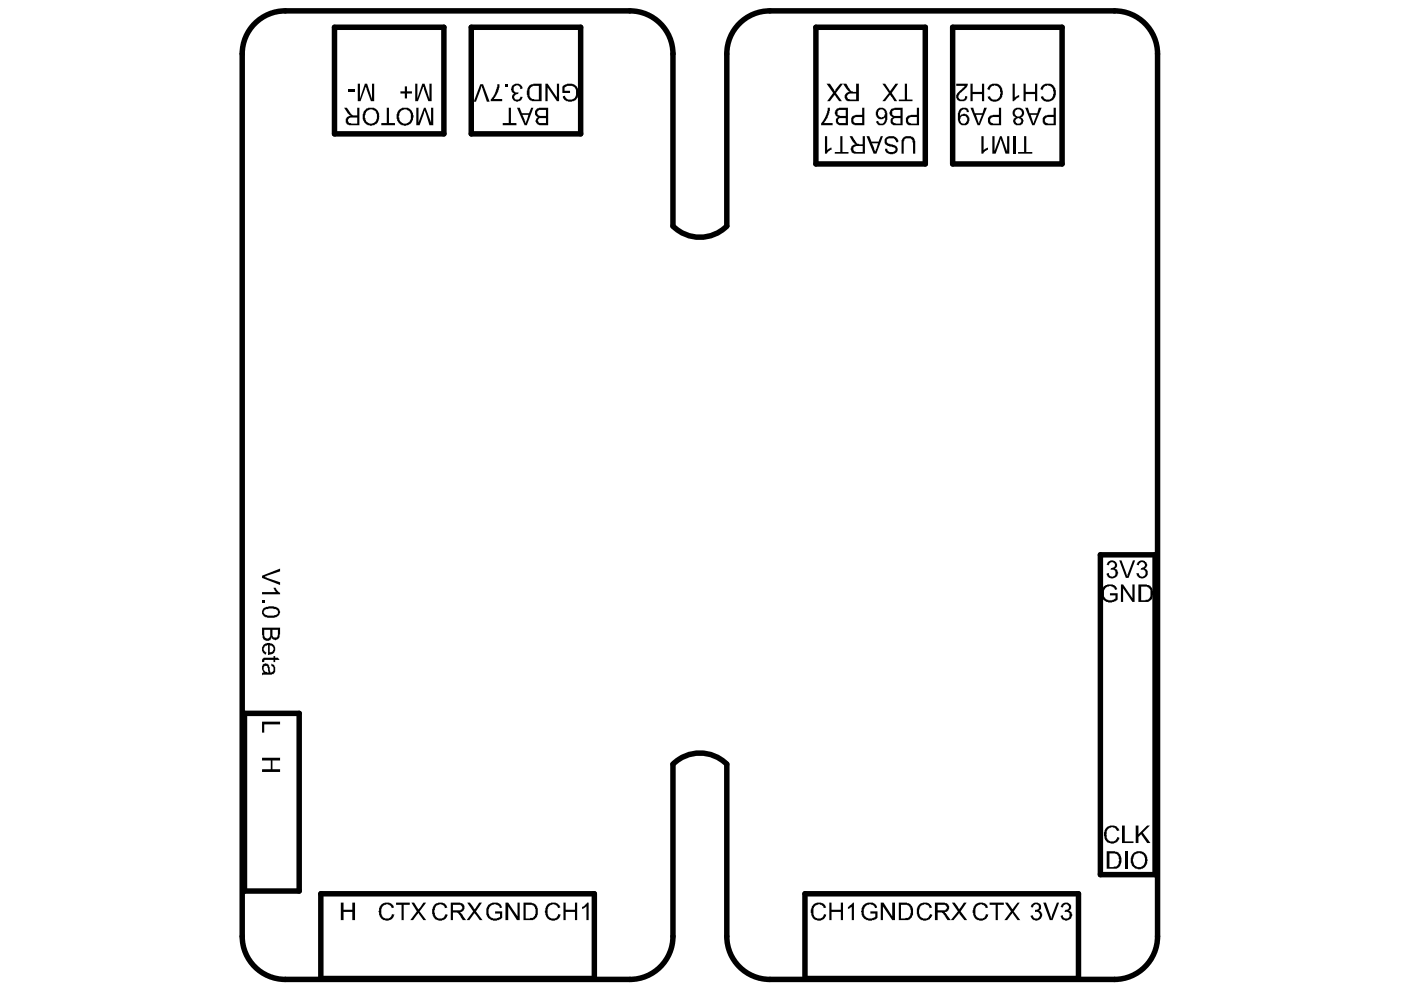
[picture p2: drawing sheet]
<svg xmlns="http://www.w3.org/2000/svg" width="297mm" height="210mm" viewBox="0 0 297 210" stroke-linecap="round" stroke-linejoin="round" font-family="sans-serif">
<path d="M54 5a9.1 9.1 0 0 1 6.5-2.7h73a9.1 9.1 0 0 1 9.2 9.1v36.5a8.1 8.1 0 0 0 11.4 0v-36.5a9.1 9.1 0 0 1 9.1-9.1h73.1a9.1 9.1 0 0 1 9.1 9.1v187.1a9.1 9.1 0 0 1-9.1 9.2h-73.1a9.1 9.1 0 0 1-9.1-9.2v-36.5a8.1 8.1 0 0 0-11.4 0v36.5a9.1 9.1 0 0 1-9.2 9.2h-73a9.1 9.1 0 0 1-9.1-9.2v-187.1a9.1 9.1 0 0 1 2.6-6.4zM70.9 5.8h23.2v22.6h-23.2zM99.9 5.8h23.2v22.6h-23.2zM173 5.8h23.2v29h-23.2zM202 5.8h23.2v29h-23.2zM233.3 117.6h11.6v67.8h-11.6zM51.8 151.3h11.6v37.6h-11.6zM68 189.5h58v18h-58zM170.7 189.5h58v18h-58z" fill="none" stroke="#000" stroke-width="1.2"/>
<g fill="#000">
<path d="M73.9 18.9h1.4v.5h-1.4zM75.9 17.7h.4v3.2l1.1-3.2h.4l1.1 3.3v-3.3h.4v3.8h-.7l-1-3.2-1.2 3.2h-.5zM85.8 18.3h.5v1.1h1v.4h-1v1.1h-.5v-1.1h-.9v-.4h.9zM88 17.7h.5v3.2l1-3.2h.5l1 3.3v-3.3h.5v3.8h-.7l-1-3.2-1.2 3.2h-.6zM101.8 17.9h.6l1.4 3.7h-.6l-1.1-3.4-1.2 3.4h-.5zM107.2 17.9h.4v.4h-.4zM115.6 17.7h.5l2 2.9v-2.9h.4v3.8h-.4l-2-2.9v2.9h-.5zM175.3 17.7h.7l1 1.7 .1-.4 1.1-1.3h.5l-1.5 2 1.3 1.8h-.6l-.9-1.4-1 1.4h-.6l1.2-1.8zM187.1 17.7h.6l1 1.7 1.2-1.7h.5l-1.3 2 1.1 1.8h-.6l-.9-1.4-1 1.4h-.6l1.4-1.8zM205.8 17.7h.4v1.8h2v-1.8h.5v3.8h-.5v-1.6h-2v1.6h-.4zM214.7 17.7h.5v2.9l.9-.4v.4l-.6 .3-.5 .6h-.3zM217 17.7h.5v1.8h1.9v-1.8h.5v3.8h-.5v-1.6h-1.9v1.6h-.5z"/>
<path d="M82 22.8h.5v3.3h1.2v.5h-2.9v-.5h1.2zM88.3 22.8h.4v3.2l1.2-3.2h.3l1.2 3.2v-3.2h.5v3.8h-.9l-1-3.2-1 3.2h-.7zM105.4 17.9h.5l-.1 1.1-.7 1.5-.5 .5h1.9v.5h-2.5v-.4l.3-.3a2.12 2.12 0 0 0 .8-1.5l.3-.9zM107.9 22.8h.4v3.3h1.2v.5h-2.9v-.5h1.3zM108.6 18.2a1.21 1.21 0 0 1 1.3-.5 1.21 1.21 0 0 1 .9 1.1l-.5 .1a.72 .72 0 0 0-1.1-.7 .72 .72 0 0 0 .1 1.3v.1h.7l-.3 .3a.63 .63 0 0 0-.6 .5 .63 .63 0 0 0 .3 .7h.1a.63 .63 0 0 0 .8-.6h.5v.1a1.12 1.12 0 0 1-1.3 1 1.12 1.12 0 0 1-.9-1.3l.4-.5a1 1 0 0 1-.4-1.5zM119.2 18.3a2.03 2.03 0 0 1 2.1-.5 2.03 2.03 0 0 1 1.4 1.6v.1a2.01 2.01 0 0 1-1 2 1.84 1.84 0 0 1-2-.4l-.4-.3v-.4l.5-.1a1.06 1.06 0 0 0 1.6 .7 1.35 1.35 0 0 0 .7-1.5 1.33 1.33 0 0 0-.8-1.3 1.33 1.33 0 0 0-1.5 .4h-.1v.7h1.2v.4h-1.7zM175.5 22.8h.5v.7h-.2v.5h-.1l-.3 1.2-.7 .9h1.8v.5h-2.4v-.5l.5-.5 .7-1.4zM174.9 28.9h.5v2.9l.9-.5v.5l-.6 .2-.4 .6h-.4zM178.2 28.9h.4v3.3h1.3v.4h-2.9v-.4h1.2zM187.7 29.3l.1-.1a1.64 1.64 0 0 1 2.6 .7v.2h-.4a.62 .62 0 0 0-.5-.6v-.2a1.5 1.5 0 0 0-1.5 .4 .64 .64 0 0 0 .7 .8l.4 .1a1.5 1.5 0 0 1 1.2 .9 .85 .85 0 0 1-.9 1.1v.1a1.61 1.61 0 0 1-1.6-.6l-.1-.6h.4v.2a.98 .98 0 0 0 1.7 .3 .54 .54 0 0 0-.1-.6 .54 .54 0 0 0-.5-.2l-.1-.1a1.28 1.28 0 0 1-1.6-1zM191.8 17.7h.5v3.4h1.2v.4h-2.9v-.4h1.2zM191.3 29.5h.1a1.64 1.64 0 0 1 2.1-.5l.3 .3 .2 .6v2.7h-.4l-.1-2.9a1.38 1.38 0 0 0-1.8-.1l-.1 3h-.5v-2.9z"/>
<path d="M202.7 17.7h2.5l-.3 .9-.4 .4a2.54 2.54 0 0 0-1.3 1.3 .62 .62 0 0 0 .4 .8h.2a.64 .64 0 0 0 .8-.7h.5a1.1 1.1 0 0 1-.6 1 1.1 1.1 0 0 1-1.2-.1 .94 .94 0 0 1-.2-1.6l1.5-1.5h-1.9zM208.1 28.9h.4v2.9l1-.5v.5l-.6 .2-.5 .6h-.3zM210.4 28.9h.5v3.1l1.1-3.1h.4l1.1 3.2v-3.2h.5v3.7h-.8l-1.1-3.1-1 3.1h-.7zM209.8 18a2.23 2.23 0 0 1 2.2 .1 2.07 2.07 0 0 1-.9 3.5 1.69 1.69 0 0 1-1.6-.8l-.1-.3 .4-.1a1.35 1.35 0 0 0 1.5 .7l.1-.1a1.51 1.51 0 0 0 .7-1.4l-.1-.2a1.11 1.11 0 0 0-1-1.3 1.11 1.11 0 0 0-1.2 1l-.4-.2zM214.8 28.9h.5v3.7h-.5zM217.1 28.9h.5v3.3h1.3v.4h-3.1v-.4h1.3zM220.7 18.4a1.74 1.74 0 0 1 2.1-.6 1.74 1.74 0 0 1 1.1 1.9 1.68 1.68 0 0 1-1.1 1.7 1.68 1.68 0 0 1-2-.5l-.2-.4 .5-.1a1.18 1.18 0 0 0 1.1 .7 1.18 1.18 0 0 0 1.1-.8 1.83 1.83 0 0 0-.3-1.7l-.1-.2a1.15 1.15 0 0 0-1.8 .6v.1l-.5-.2zM234.9 119.2a1.13 1.13 0 0 1 1.2-.3 1.13 1.13 0 0 1 .7 1.1l-.1 .3-.3 .3a1.03 1.03 0 0 1 .3 1.6 1.23 1.23 0 0 1-2.1-.3v-.3l.5-.1a.7 .7 0 0 0 .7 .8 .7 .7 0 0 0 .7-.8l-.1-.6-.9-.1 .1-.4a.7 .7 0 0 0 .6-.3 .7 .7 0 0 0 .1-.7 .74 .74 0 0 0-1.2 .3v.2l-.5-.2zM241.1 119.3a1.2 1.2 0 0 1 2 .1 .88 .88 0 0 1-.5 1.2 .98 .98 0 0 1 .8 .8 .98 .98 0 0 1-.6 1 1.12 1.12 0 0 1-1.5-.1l-.4-.7 .5-.1 .1 .1a.7 .7 0 0 0 .7 .7 .7 .7 0 0 0 .7-.8v-.4h-.1a.7 .7 0 0 0-1-.3l.1-.4a.7 .7 0 0 0 .7-.3 .7 .7 0 0 0 0-.7l-.3-.2h-.4v.1a.44 .44 0 0 0-.4 .6l-.5-.2zM55.6 122.1l3.8-1.5v.5l-3.4 1.2 3.4 1.2v.5l-3.8-1.5zM55.6 125.5h3l-.6-.8v-.1h.5l.3 .7 .6 .4v.3h-3.8zM55.6 127.4h.5v.5h-.5z"/>
<path d="M55.6 139.8h.1a.47 .47 0 0 1 .7-.3h1.6v-.4h.3v.4h.6l.4 .4h-1v.5h-.3v-.5h-1.9l-.1 .5h-.4zM233.9 124.4l.3-.1a1.64 1.64 0 0 1 2.6 .7l-.4 .1v-.1a1.24 1.24 0 0 0-1.3-.7 1.24 1.24 0 0 0-1 .9 1.94 1.94 0 0 0 .5 2 2.01 2.01 0 0 0 1.9-.3v-.7h-1.2v-.4h1.7v1.4h-.2a2.02 2.02 0 0 1-3.1-.4 2.35 2.35 0 0 1 .2-2.4zM237.3 118.8h.5l1 3h.1v.4l1.3-3.4h.5l-1.4 3.7h-.6zM237.7 123.9h.4l2 2.9v-2.9h.5v3.7h-.5l-2-2.9v2.9h-.4zM55.6 153h3.8v.6h-3.4v1.7h-.4zM55.6 160.7h3.8v.5h-1.6v1.9h1.6v.6h-3.8v-.6h1.8v-1.9h-1.8zM234.4 175.6h.1a1.69 1.69 0 0 1 2.8 .4l-.5 .2a1.14 1.14 0 0 0-1.3-.8 1.14 1.14 0 0 0-.9 1.4l-.1 .1 .1 .1a1.16 1.16 0 0 0 .8 1.4 1.16 1.16 0 0 0 1.4-.7v-.2l.5 .2a1.7 1.7 0 0 1-1.6 1.2 1.58 1.58 0 0 1-1.5-1.4 2.01 2.01 0 0 1 .2-1.9zM237.9 175h.6v3.4h1.8v.3h-2.4zM240.8 175h.6v1.9l1.8-1.9h.6l-1.5 1.5 1.6 2.2h-.7l-1.3-1.8-.5 .6v1.2h-.6zM72.3 191.4h.5v1.5h1.9v-1.5h.6v3.7h-.6v-1.8h-1.9v1.8h-.5zM80.8 191.7h.2a1.61 1.61 0 0 1 2.5 .6l-.5 .2a1.06 1.06 0 0 0-1-.8 1.06 1.06 0 0 0-1 1l-.2 .1a1.67 1.67 0 0 0 .6 1.8 1.08 1.08 0 0 0 1.5-.3l.3-.5 .4 .1a1.64 1.64 0 0 1-1.8 1.3 1.64 1.64 0 0 1-1.4-1.7l-.1-.2 .1-.8zM84 191.4h2.9v.4h-1.3v3.3h-.5v-3.3h-1.1z"/>
<path d="M87.2 191.4h.6l.9 1.4 1.1-1.4h.6l-1.4 1.8 1.4 1.9h-.6l-1.1-1.5-1.1 1.5h-.6l1.4-1.9zM91.9 192.1h.1a1.69 1.69 0 0 1 2.6-.1l.3 .4-.6 .1a1.01 1.01 0 0 0-1.4-.7h-.1a1.69 1.69 0 0 0 .2 2.9 1.05 1.05 0 0 0 1.4-.9l.5 .1a1.47 1.47 0 0 1-2 1.2h-.1a1.7 1.7 0 0 1-1.2-1.6v-.7zM99.1 191.4h.5l1 1.4 .3-.3 .7-1.1h.6l-1.3 1.8 1.4 1.9h-.6l-1.1-1.5-1.1 1.5h-.6l1.4-1.9zM103.3 192.1a2.11 2.11 0 0 1 2.8-.4l.4 .7-.5 .1a1.28 1.28 0 0 0-2.1-.3 1.7 1.7 0 0 0 .4 2.4 1.74 1.74 0 0 0 1.7-.2v-.7h-1v-.5h1.5v1.4l-.1 .1a2.1 2.1 0 0 1-3.1-.3v-.1a2.46 2.46 0 0 1 0-2.1zM107.2 191.4h.6l1.9 2.9v-2.9h.5v3.7h-.6l-1.8-2.9v2.9h-.6zM116 191.8l.4-.2a1.54 1.54 0 0 1 2.3 .5l.1 .3-.5 .1a1.07 1.07 0 0 0-1.7-.4l-.2 .1a1.5 1.5 0 0 0-.3 1.5 1.15 1.15 0 0 0 1 1 1.15 1.15 0 0 0 1.2-.7v-.2l.6 .1a1.62 1.62 0 0 1-2.6 1 2.09 2.09 0 0 1-.8-1.7l.1-.7zM119.5 191.4h.4v1.5h2v-1.5h.5v3.7h-.5v-1.8h-2v1.8h-.4zM123.4 192.3l.4-.1 .7-.8h.3v3.7h-.5v-2.9l-.9 .6zM172.4 191.8a1.98 1.98 0 0 1 2.4-.1l.3 .7-.4 .1a1.14 1.14 0 0 0-1.4-.7 1.14 1.14 0 0 0-.8 1.3 1.21 1.21 0 0 0 .5 1.5 1.21 1.21 0 0 0 1.6-.3l.1-.5 .6 .1-.2 .1a1.6 1.6 0 0 1-1.7 1.2 1.6 1.6 0 0 1-1.4-1.6h-.1v-.7zM175.8 191.4h.5v1.5h2v-1.5h.4v3.7h-.4v-1.8h-2v1.8h-.5zM179.8 192.3l.7-.5 .3-.4h.3v3.7h-.5v-2.9l-.1 .2-.7 .4zM182.9 192.1a2.12 2.12 0 0 1 2.4-.6v.1a.79 .79 0 0 1 .6 .8h.1l-.4 .1a1.31 1.31 0 0 0-1.7-.6 1.31 1.31 0 0 0-.8 1.6 1.21 1.21 0 0 0 1.4 1.2l.7-.1 .4-.2v-.7h-1.1v-.5h1.5v1.4l-.5 .4a2.13 2.13 0 0 1-2.4-.3l-.1-.1a2.85 2.85 0 0 1-.3-1.9z"/>
<path d="M186.7 191.4h.6l1.9 2.9v-2.9h.6v3.7h-.6l-2-2.9v2.9h-.5zM194.6 192.1a1.84 1.84 0 0 1 2.8-.1l.2 .4-.5 .1a1.07 1.07 0 0 0-.9-.8h-.1a1.43 1.43 0 0 0-1.1 2.1 1.12 1.12 0 0 0 1.1 .9 1.12 1.12 0 0 0 1.1-.9l.4 .1a1.66 1.66 0 0 1-1.8 1.3 1.92 1.92 0 0 1-1.4-2.4zM201.8 191.4h.6l.9 1.4 1.1-1.4h.5l-1.2 1.8 1.4 1.9h-.6l-1.2-1.5-1.1 1.5h-.6l1.5-1.9zM206.7 191.8a1.98 1.98 0 0 1 2.4-.1l.4 .7-.5 .1a1.15 1.15 0 0 0-1.8-.4 2.41 2.41 0 0 0-.2 2.3 1.15 1.15 0 0 0 2-.5v-.1l.6 .1a1.92 1.92 0 0 1-1.6 1.3 1.57 1.57 0 0 1-1.7-1.5l-.1-.7zM209.8 191.4h3v.4h-1.2v3.3h-.5v-3.3h-1.3zM213.1 191.4h.5l.7 .9a.32 .32 0 0 0 .2 .3 .32 .32 0 0 0 .4-.1l.8-1.1h.5l-1.3 1.8 1.4 1.9h-.6l-1-1.5-1.2 1.5h-.5l1.3-1.9zM218.7 191.7a1.12 1.12 0 0 1 1.2-.4 1.12 1.12 0 0 1 .8 .9v.2a.62 .62 0 0 1-.4 .7 1.01 1.01 0 0 1 .6 1.1 1.01 1.01 0 0 1-.9 .9l-.1 .1a1.2 1.2 0 0 1-1.4-1l.5-.2a.72 .72 0 0 0 .6 .8 .72 .72 0 0 0 .8-.6 .72 .72 0 0 0-.5-.9l-.2-.1-.3 .1v-.4l.2 .1 .1-.1a.59 .59 0 0 0 .6-.8 .59 .59 0 0 0-1-.3l-.3 .6-.5-.1zM221.2 191.4h.6l1.1 3.3 .1-.7 1.1-2.6h.4l-1.3 3.7h-.6zM225 191.8a1.2 1.2 0 0 1 2.1 .4 .58 .58 0 0 1-.5 .8 1.51 1.51 0 0 1 .7 1.2l-.1 .1a1.18 1.18 0 0 1-1.2 .9 1.18 1.18 0 0 1-1.1-1l.5-.2a.72 .72 0 0 0 .6 .8 .72 .72 0 0 0 .8-.6 .72 .72 0 0 0-.5-.9l-.2-.1v.1h-.4l.2-.4a.58 .58 0 0 0 .8-.6 .58 .58 0 0 0-.9-.5l-.3 .2-.1 .4-.5-.1zM238.5 180.5h.5v3.7h-.5z"/>
<path d="M73.9 25.2v.1a.41 .41 0 0 0 .1 .7l.5 .2h1.2v-1.3h-1.5zM73 22.8h.5l.8 1.3 .5 .4h.9v-1.7h.5v3.8h-1.7a.99 .99 0 0 1-1.2-1 .99 .99 0 0 1 1-1l-.6-.6z"/>
<path d="M77.6 23.8a1.77 1.77 0 0 0 .3 2.2 1.17 1.17 0 0 0 1.8-.4 1.57 1.57 0 0 0-.9-2.4h-.4zM77.1 23.5h.1a1.48 1.48 0 0 1 1.8-.7 1.6 1.6 0 0 1 1.4 1.8l.1 .1h-.1a1.62 1.62 0 0 1-1.4 1.9 1.78 1.78 0 0 1-1.8-.7 1.78 1.78 0 0 1-.2-1.9z"/>
<path d="M84.8 23.8l-.1 .6a1.37 1.37 0 0 0 1.5 1.8 1.67 1.67 0 0 0 .3-2.8 1.06 1.06 0 0 0-1.6 .4zM84.4 23.4h.2a1.77 1.77 0 0 1 2.5-.1 2.12 2.12 0 0 1-.6 3.3h-.3a1.64 1.64 0 0 1-2.1-1.8v-.6z"/>
<path d="M110.8 24.4l.7 1.8 .5-1.8zM109.6 22.8h.6l.5 1.2h1.5l.4-1.2h.5l-1.4 3.8h-.5z"/>
<path d="M112.4 18.7l-.1 .6a1.43 1.43 0 0 0 .6 1.7l1.3 .1v-2.9h-1.2zM112 18.3l.4-.3 .7-.1v-.2h1.7v3.8h-1.4a1.65 1.65 0 0 1-1.7-2z"/>
<path d="M114.1 25.3v.1a.57 .57 0 0 0 .2 .6 .57 .57 0 0 0 .6 .1h.9v-1.1h-1.4zM113.9 23.7v.2a.44 .44 0 0 0 .5 .6v.1h1.4v-1.3h-1.6zM113.6 23.3l.6-.5h2v3.8h-1.4a1.04 1.04 0 0 1-1.2-1.1l.1-.3 .4-.4a.84 .84 0 0 1-.7-.5 .84 .84 0 0 1 .2-.9z"/>
<path d="M177.7 25.3v.3a.66 .66 0 0 0 .8 .5h.8v-1.1h-1.4zM177.6 23.5v.3a.47 .47 0 0 0 0 .5 .47 .47 0 0 0 .4 .2v.1h1.3v-1.3h-1.4zM177.3 23.1l.6-.3h1.9v3.8h-1.4a.83 .83 0 0 1-.9-.4 .89 .89 0 0 1 .2-1.4 .98 .98 0 0 1-.4-1.6z"/>
<path d="M179.7 20.2l-.2 .3 .3 .5 1.7 .1v-1.3h-1.4zM178.7 17.7h.7l.8 1.4 .6 .4h.7v-1.8h.6v3.8h-1.7a1 1 0 0 1-1.3-.9 1 1 0 0 1 1-1.1l-.6-.5z"/>
<path d="M180.9 31.3v.1a.47 .47 0 0 0 .1 .5 .47 .47 0 0 0 .4 .2v.1h1.5v-1.2h-1.5zM180.1 28.9h.6l.8 1.4 .7 .3h.7v-1.7h.5v3.7h-1.8a1 1 0 0 1-1.2-.9 1 1 0 0 1 1-1.1l-.6-.5z"/>
<path d="M180.9 25.2v.1a.61 .61 0 0 0 .2 .7 .61 .61 0 0 0 .7 .1h1v-1.3h-1.4zM180.6 24.8l.8-.4h1.4v-1.6h.5v3.8h-1.5a1.04 1.04 0 0 1-1.3-1.1z"/>
<path d="M184.9 30.4l.7 1.8 .6-1.8zM183.7 28.9h.6l.5 1.1h1.5l.4-1.1h.5l-1.4 3.7h-.6z"/>
<path d="M185.9 23.2a1.34 1.34 0 0 1 1.6-.2 1.34 1.34 0 0 1 .6 1.5v.1a2.16 2.16 0 0 1-.8 2 1.14 1.14 0 0 1-1.5-.6l-.1-.3 .5-.1a.7 .7 0 0 0 .7 .6 .7 .7 0 0 0 .6-.7h.2v-.7a1.13 1.13 0 0 1-1.6 .2 1.13 1.13 0 0 1-.3-1.5zM186.3 23.4v.1a.85 .85 0 0 0 0 1.1 .85 .85 0 0 0 1 .2l.1-.2a.84 .84 0 0 0 .1-.9 .84 .84 0 0 0-.8-.5z"/>
<path d="M189.3 25.3v.3a.44 .44 0 0 0 .6 .5v.1h1v-1.2h-1.3zM189.2 23.5v.3a.66 .66 0 0 0 .8 .8h.9v-1.3h-1.4zM188.9 23.1l.7-.1v-.2h1.8v3.8h-1.4a.93 .93 0 0 1-1.1-.5 .93 .93 0 0 1 .3-1.2l.1-.1a.96 .96 0 0 1-.6-1.4z"/>
<path d="M192.7 25v.2a.55 .55 0 0 0-.1 .6 .55 .55 0 0 0 .5 .3v.1h1.3v-1.4h-1.4zM192.2 24.8l.9-.4h1.3v-1.6h.5v3.8h-1.6a1.14 1.14 0 0 1-1.2-1.6z"/>
<path d="M203.7 24.8v.4a.72 .72 0 0 0 0 .8 .72 .72 0 0 0 .8 .2l.1-.1a.78 .78 0 0 0 .5-.9 .78 .78 0 0 0-.8-.6h-.4zM203.4 23.2a1.15 1.15 0 0 1 2 .5v.1h-.5a.59 .59 0 0 0-.5-.6 .59 .59 0 0 0-.6 .5l-.2 .3v.6a1.01 1.01 0 0 1 1-.5 1.01 1.01 0 0 1 .8 .8h.1a1.26 1.26 0 0 1-1.2 1.7 1.19 1.19 0 0 1-1.2-1.3 3.2 3.2 0 0 1 .3-2z"/>
<path d="M206.9 24.4l.6 1.8 .7-1.8zM205.8 22.8h.5l.4 1.2h1.6l.4-1.2h.5l-1.5 3.8h-.4z"/>
<path d="M210.1 25v.2a.55 .55 0 0 0-.1 .6 .55 .55 0 0 0 .5 .3v.1h1.3v-1.4h-1.4zM209.6 24.8l.9-.4h1.3v-1.6h.5v3.8h-1.6a1.14 1.14 0 0 1-1.2-1.6z"/>
<path d="M215.4 25.3a.62 .62 0 0 0 .1 .8 .62 .62 0 0 0 .9-.1 .62 .62 0 0 0-.1-.8l-.6-.2zM215.2 23.9a.76 .76 0 0 0 1.5 0 .76 .76 0 0 0-1.5 0zM214.8 23.3a1.28 1.28 0 0 1 1.5-.4 1.28 1.28 0 0 1 .8 1.3 .82 .82 0 0 1-.7 .7 .78 .78 0 0 1 .6 .8 .78 .78 0 0 1-.6 .7 1.02 1.02 0 0 1-1.2 0 1.02 1.02 0 0 1-.3-1.2l.5-.3-.2-.1a1.08 1.08 0 0 1-.4-1.5z"/>
<path d="M218.5 24.4l.6 1.8 .7-1.8zM217.4 22.8h.5l.4 1.2h1.6l.4-1.2h.5l-1.5 3.8h-.4z"/>
<path d="M221.6 25v.2a.55 .55 0 0 0 0 .6 .55 .55 0 0 0 .5 .3v.1h1.3v-1.4h-1.4zM221.2 24.8l.9-.4h1.3v-1.6h.5v3.8h-1.6a1.14 1.14 0 0 1-1.2-1.6z"/>
<path d="M57.2 136.8v1.5a.68 .68 0 0 0 .7-.4 .68 .68 0 0 0-.1-.8l-.2-.2zM55.8 136.8h.1a1.45 1.45 0 0 1 2.3 .2 1.32 1.32 0 0 1-1.3 1.9h-.1v-2.1h-.1a.78 .78 0 0 0-.7 .5 .78 .78 0 0 0 .3 .9l.2 .1-.1 .5a1.22 1.22 0 0 1-.7-1.8z"/>
<path d="M56 129.4v.1a.64 .64 0 0 0 .6 .9l.5 .1a1.67 1.67 0 0 0 1.8-.6v-.3a1.48 1.48 0 0 0-1.4-.6l-1.1 .1zM55.8 129l.6-.2a2.68 2.68 0 0 1 1.9-.1 1.1 1.1 0 0 1 1.1 1.1 1.1 1.1 0 0 1-1.2 1.1v.1h-.4a2.4 2.4 0 0 1-1.9-.4 1.18 1.18 0 0 1-.1-1.6z"/>
<path d="M57.8 133.5v1a.6 .6 0 0 0 .6 .7 .6 .6 0 0 0 .5-.8v-.9zM56 133.5v1.2a.68 .68 0 0 0 .4 .6 .68 .68 0 0 0 .8-.1l.1-1.7zM55.6 133.1h3.8v1.4l-.1 .1a.89 .89 0 0 1-.4 .9 .89 .89 0 0 1-1 0l-.4-.3a.91 .91 0 0 1-.8 .7 .91 .91 0 0 1-.9-.6h-.1l-.1-.7z"/>
<path d="M241.9 124.4v2.9h1v-.1a1.11 1.11 0 0 0 1-1.5 1.19 1.19 0 0 0-1.1-1.3zM241.4 123.9h1.5a1.59 1.59 0 0 1 1.6 1.6 2.03 2.03 0 0 1-.7 1.9l-.3 .2h-2.1z"/>
<path d="M56 141.2v.1a.91 .91 0 0 0 .9 1.3l-.1-.9h-.1a.44 .44 0 0 0-.6-.5zM55.7 141l.1-.2a.78 .78 0 0 1 .8-.1 .78 .78 0 0 1 .5 .7h.1l.1 1.2a.68 .68 0 0 0 .7-.4 .68 .68 0 0 0-.1-.8l-.4-.2v-.5h.1a1.41 1.41 0 0 1 .7 1.6l-.1 .2a.44 .44 0 0 1-.6 .4v.1h-1.9l-.1 .2v-.5l.3-.1a1.48 1.48 0 0 1-.2-1.6z"/>
<path d="M96 191.8v1.2h1.1a.63 .63 0 0 0 .8-.2 .63 .63 0 0 0-.1-.8l-.1-.2zM95.6 191.4h1.6a1.18 1.18 0 0 1 1.3 1 .99 .99 0 0 1-1.1 1.1h.3l.3 .3 .8 1.3h-.7l-.6-1.1-.5-.5h-1v1.6h-.4z"/>
<path d="M111.5 191.8v2.9h.8a1.3 1.3 0 0 0 1.1-.8 1.6 1.6 0 0 0-.5-2.1zM111 191.4h1.4a1.63 1.63 0 0 1 1.6 2.1v.1a1.43 1.43 0 0 1-1.1 1.5h-1.9z"/>
<path d="M191 191.8v2.9l1.1-.1a.62 .62 0 0 0 .8-.3 1.92 1.92 0 0 0-.2-2.2l-.4-.3zM190.6 191.4h1.4a1.86 1.86 0 0 1 1.3 2.9 1.37 1.37 0 0 1-1.5 .8h-1.2z"/>
<path d="M198.8 191.8v1.2h1a.61 .61 0 0 0 .9-.4 .61 .61 0 0 0-.5-.8zM198.2 191.4h1.8a1.08 1.08 0 0 1 1.1 .6 1.08 1.08 0 0 1-.2 1.2l-.7 .3 .3 .1 1.1 1.5h-.7l-.6-.8v-.3l-.6-.5h-.9v1.6h-.6z"/>
<path d="M235.2 180.9v2.9h.8a1.3 1.3 0 0 0 1.2-.8v-.1a1.51 1.51 0 0 0-.8-2zM234.6 180.5h1.4a1.6 1.6 0 0 1 1.8 1.7 1.61 1.61 0 0 1-.6 1.6l-.5 .4h-2.1z"/>
<path d="M240.6 181.2v.1a1.83 1.83 0 0 0 .1 2.3 1.29 1.29 0 0 0 1.9-.5 1.51 1.51 0 0 0-.5-2v-.2l-.7-.1v.1zM240.1 181.1h.1a1.68 1.68 0 0 1 2.9 .5h.1v.4a1.78 1.78 0 0 1-1.3 2.2 1.78 1.78 0 0 1-2.2-1.5v-.8z"/>
</g>
</svg>
